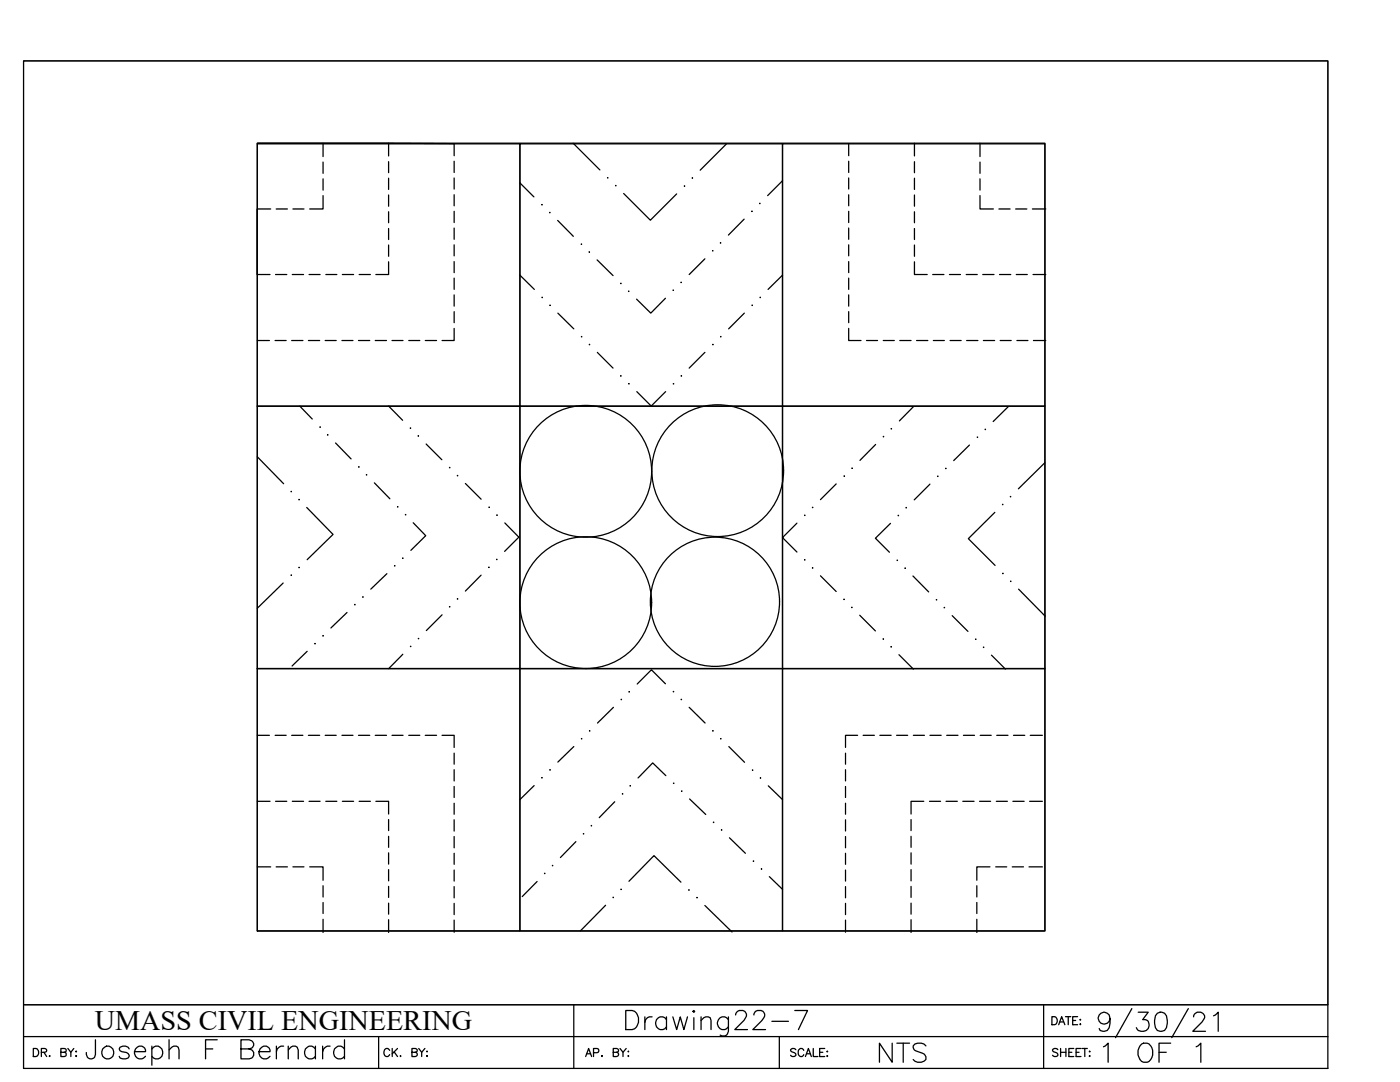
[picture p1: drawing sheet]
<svg xmlns="http://www.w3.org/2000/svg" width="279mm" height="216mm" viewBox="0 0 279 216" stroke-linecap="round" stroke-linejoin="round" font-family="sans-serif">
<defs><g id="words">
<text font-size="9.7" x="218.4" y="208.1">9/30/21</text>
<g font-size="8.8">
<text x="123.8" y="207.8">Drawing22-7</text>
<text x="16.2" y="213.8">Joseph F Bernard</text>
</g>
<g font-size="7.1">
<text x="174.6" y="213.1">NTS</text>
<text x="219.4" y="213.1">1 OF 1</text>
</g>
<text font-size="5.6" x="18.9" y="205.5">UMASS CIVIL ENGINEERING</text>
<g font-size="4.4">
<text x="157" y="212">SCALE:</text>
<text x="209.2" y="212">SHEET:</text>
</g>
</g></defs>
<!-- layer: 0 -->
<g fill="none" stroke="#000" stroke-width=".25">
<path d="M4.7 12.1h260.3v201.1h-260.3zM51.4 28.6h157.1v157.2h-157.1zM51.4 28.7h52.4v52.4h-52.4zM51.4 28.6h26.2v2.5M64.5 39v2.7h-2.7M64.5 28.6v2.6M64.5 32.3v2.3M64.5 35.7v2.2M77.6 28.6l13 .1v2.4M77.6 32.3v2.2M77.6 35.6v2.2M77.6 38.9v2.2"/>
<path d="M90.6 32.2v2.2M90.6 35.5v2.2M90.6 38.9v2.2M103.8 28.7h52.4v52.4h-52.4zM103.8 36.5l2.8 2.8M114.4 28.6l5.3 5.3M124.5 38.6l5.3 5.3 5.2-5.2M145 28.7l-5.3 5.3M156.2 28.7h52.3v52.4h-52.3zM156.2 36.1l-3 2.9M169.4 28.7v2.4M169.4 32.2v2.2"/>
<path d="M169.4 35.5v2.2M169.4 38.9v2.2M182.5 28.6v2.5M182.5 32.3v2.2M182.5 35.6v2.2M182.5 38.9v2.2M195.6 39v2.7h2.6M195.6 28.6v2.6M195.6 32.3v2.3M195.6 35.7v2.2M51.4 41.7v13.1h2.5M54 41.7h-2.6v13.1"/>
<path d="M55 54.8h2.2M55.1 41.7h2.3M58.3 54.8h2.3M58.5 41.7h2.2M61.7 54.8h2.2M65 54.8h2.2M68.3 54.8h2.3M71.7 54.8h2.2M77.6 52.2v2.6h-2.6M77.6 42.2v2.3M77.6 45.6v2.2M77.6 48.9v2.2"/>
<path d="M90.6 42.2v2.2M90.6 45.5v2.3M90.6 48.9v2.2M90.6 52.2v2.2M90.6 55.5v2.2M90.6 58.8v2.3M103.8 54.9l2.8 2.8M111.3 44l3.1 3.2M119.2 51.9l3.1 3.1M132.8 59.5l-2.9 3-2.9-2.8M140.7 51.6l-3.2 3.2M148.5 43.7l-3.1 3.2"/>
<path d="M156.2 54.9l-2.9 2.8M169.4 42.2v2.2M169.4 45.5v2.3M169.4 48.9v2.2M169.4 52.2v2.2M169.4 55.5v2.2M169.4 58.8v2.3M182.5 52.2v2.6h2.5M182.5 42.2v2.3M182.5 45.6v2.2M182.5 48.9v2.2M186.1 54.8h2.3"/>
<path d="M189.5 54.8h2.2M192.8 54.8h2.2M196.1 54.8h2.3M199.3 41.7h2.3M199.5 54.8h2.2M202.7 41.7h2.2M202.8 54.8h2.2M206 41.7h2.7M206.2 54.8h2.5M51.4 67.9h2.4M54.9 67.9h2.2M58.2 67.9h2.3"/>
<path d="M61.6 67.9h2.2M64.9 67.9h2.2M68.2 67.9h2.2M71.5 67.9h2.3M74.9 67.9h2.2M78.2 67.9h2.2M81.6 67.9h2.2M84.9 67.9h2.2M90.6 65.5v2.4h-2.4M90.6 62.2v2.2M111.3 62.5l3.2 3.1M119.2 70.3l3.1 3.1"/>
<path d="M127.1 78.1l2.9 2.9 2.8-2.9M140.7 70.3l-3.2 3.1M148.5 62.5l-3.1 3.1M169.4 65.5v2.4h2.4M169.4 62.2v2.2M172.9 67.9h2.2M176.3 67.9h2.2M179.6 67.9h2.2M182.9 67.9h2.3M186.3 67.9h2.2M189.6 67.9h2.2M192.9 67.9h2.3"/>
<path d="M196.3 67.9h2.2M199.6 67.9h2.2M202.9 67.9h2.2M206.2 67.9h2.5M51.4 81h52.4v52.4h-52.4zM51.4 91.1l5.2 5.4M59.8 81l2.5 2.6M67 88.4l3.1 3.2M74.7 96.4l3.1 3.1M77.6 81l2.7 2.9M85 88.6l3.2 3.1M92.9 96.5l3.1 3.1"/>
<path d="M103.8 81h52.4v52.4h-52.4zM156.2 81h52.3v52.4h-52.3zM166.9 96.6l-3.2 3.1M174.8 88.7l-3.2 3.2M182.3 81.1l-2.8 2.9M185.6 96.6l-3.1 3.1M193.5 88.8l-3.2 3.1M201.2 81.2l-3 2.9M208.5 92.3l-5.3 5.2M56.5 116.3l-5.1 5.1M61.2 101.3l5.3 5.3-5.2 5.1M77.2 114.5l-3.2 3.1"/>
<path d="M82.5 104.3l2.5 2.6-3 2.9M96 114.8l-3.1 3.1M100.8 104.4l2.7 2.8-2.8 2.8M159 104.4l-2.8 2.9 2.8 2.9M163.7 114.9l3.2 3.1M177.7 104.4l-3 3 2.8 2.8M182.2 114.9l3.1 3.2M198.5 102.2l-5.2 5.3 5.3 5.3M203.3 117.6l5.3 5.3M51.4 133.4h52.4v52.4h-52.4zM61.3 130l-3 2.9M69.3 122.2l-3.3 3.1"/>
<path d="M80.4 130.6l-2.8 2.8M88.2 122.7l-3.1 3.1M103.8 133.4h52.4v52.4h-52.4zM132.8 136.4l-2.8-2.8-2.8 2.9M156.2 133.4h52.3v52.4h-52.3zM171.6 122.8l3.1 3.1M179.4 130.6l2.9 2.9M190 122.9l3.2 3.1M197.9 130.7l2.8 2.8M51.4 159.9h2.5M51.4 146.7h2.4M54.9 146.7h2.2"/>
<path d="M55 159.9h2.2M58.2 146.7h2.3M58.3 159.9h2.3M61.6 146.7h2.2M61.7 159.9h2.2M64.9 146.7h2.2M65 159.9h2.2M68.2 146.7h2.2M68.3 159.9h2.3M71.5 146.7h2.3M71.7 159.9h2.2M74.9 146.7h2.2"/>
<path d="M75 159.9h2.6v2.5M78.2 146.7h2.2M81.6 146.7h2.2M84.9 146.7h2.2M88.2 146.7h2.4v2.4M90.6 150.3v2.2M90.6 153.6v2.2M90.6 156.9v2.2M106.6 156.8l-2.8 2.8M114.5 149l-3.2 3.1M122.4 141.1l-3.1 3.2M122.7 160l-3.1 3.2"/>
<path d="M132.9 154.8l-2.6-2.6-3 3M137.5 141.1l3.2 3.2M137.6 159.4l3.2 3.1M145.5 149l3.1 3.1M153.3 156.8l2.9 2.8M168.7 150.3v2.2M168.7 153.6v2.2M168.7 156.9v2.2M171.2 146.7h-2.5v2.4M172.3 146.7h2.2M175.6 146.7h2.2M178.9 146.7h2.2"/>
<path d="M182.3 146.7h2.2M184.4 159.9h-2.6v2.5M185.5 159.9h2.2M185.6 146.7h2.2M188.8 159.9h2.3M188.9 146.7h2.3M192.2 159.9h2.2M192.3 146.7h2.2M195.5 159.9h2.2M195.6 146.7h2.2M198.8 159.9h2.2M198.9 146.7h2.3"/>
<path d="M202.1 159.9h2.3M202.3 146.7h2.2M205.5 159.9h2.5M205.6 146.7h2.4M51.4 173h2.6M55.1 173h2.3M58.5 173h2.2M61.8 173h2.7v2.6M64.5 176.7v2.3M77.6 163.5v2.2M77.6 166.9v2.2M77.6 170.2v2.2"/>
<path d="M77.6 173.5v2.3M77.6 176.9v2.2M90.6 160.3v2.2M90.6 163.6v2.2M90.6 166.9v2.3M90.6 170.3v2.2M90.6 173.6v2.2M90.6 176.9v2.3M107.2 175.9l-3 3M114.9 167.9l-3.1 3.2M125.5 175.9l5-5.2 5.4 5.3M145.6 167.2l3.2 3.1"/>
<path d="M153.5 174.9l2.7 2.6M168.7 160.3v2.2M168.7 163.6v2.2M168.7 166.9v2.3M168.7 170.3v2.2M168.7 173.6v2.2M168.7 176.9v2.3M181.8 163.5v2.2M181.8 166.9v2.2M181.8 170.2v2.2M181.8 173.5v2.3M181.8 176.9v2.2"/>
<path d="M194.9 176.7v2.3M197.6 173h-2.7v2.6M198.7 173h2.2M202 173h2.3M205.4 173h2.6M64.5 180.1v2.2M64.5 183.4v2.7M77.6 180.2v2.2M77.6 183.5v2.6M90.6 180.3v2.2M90.6 183.6v2.4M120.9 180.6l-5.1 5.2"/>
<path d="M140.7 180.7l5.4 5.3M168.7 180.3v2.2M168.7 183.6v2.4M181.8 180.2v2.2M181.8 183.5v2.6M194.9 180.1v2.2M194.9 183.4v2.7M4.7 206.8h260.3M4.7 200.5h260.3M6.6 209.2h.6a.88 .88 0 0 1 .5 .8 .88 .88 0 0 1-.5 .8h-.6zM8.3 210l.8-.1 .2-.4-.4-.3h-.6v1.6M8.8 210l.5 .8"/>
<path d="M9.8 210.7h.2zM12.1 210l1.1-.2v-.4l-.4-.2h-.7v1.6h.7l.4-.1v-.6l-.4-.1M75.6 206.8v6.4M77.8 209.6a.59 .59 0 0 0-.7-.4 .59 .59 0 0 0-.5 .6v.4a.59 .59 0 0 0 .5 .6 .59 .59 0 0 0 .7-.4M78.3 209.2v1.6M78.7 209.9l.6 .9M79.3 209.2l-1 1.1M79.9 210.7v.1zM82.2 210l.9-.1 .2-.4-.4-.3h-.7v1.6h.7l.3-.1 .1-.4-.4-.3M83.6 209.2l.6 .8v.8M84.8 209.2l-.6 .8M85.2 209.8v.1z"/>
<path d="M85.2 210.7v.1zM114.5 200.5v12.7M116.9 210.8l.6-1.6 .6 1.6M117.1 210.3h.8M118.4 210.1l1-.1 .1-.2-.1-.5-1-.1v1.6M120.1 210.7h.1zM155.5 206.8v6.4M208.3 200.5v12.7M209.9 202.9a.87 .87 0 0 1 1 .4 .87 .87 0 0 1-.2 1.1l-.8 .1zM211.3 204.5l.6-1.6 .6 1.6M211.5 203.9h.8M212.6 202.9h1.1"/>
<path d="M213.2 202.9v1.6M214.1 203.6h.6M215.1 202.9h-1v1.6h1"/>
<circle cx="116.9" cy="94" r="13.1"/>
<circle cx="143.2" cy="93.9" r="13.1"/>
<circle cx="116.9" cy="120.2" r="13.1"/>
<circle cx="142.7" cy="120.1" r="12.9"/>
</g>
<g fill="#000" stroke="#000" stroke-width=".2">
<path d="M121.2 35.4l.2 .1-.1 .1zM122.9 37h.1l-.1 .1zM136.5 37.1h.2zM108.1 40.8l.1 .1zM108.1 59.4h.2zM109.6 42.4h.2zM123.8 56.6h.2zM125.4 58.1h.2zM134.3 57.9h.2zM135.8 56.3h.2zM142.2 50h.1zM150 42.2h.2z"/>
<path d="M151.6 40.6h.1zM151.6 59.4h.2zM116 67.2h.2zM117.6 68.7h.1zM125.4 76.6h.2zM134.3 76.6h.2zM135.9 75h.2l-.1 .1zM143.8 67.2h.1zM58 98.1h.2zM59.6 99.7h.2zM63.8 85.2h.2zM71.5 93.2h.2z"/>
<path d="M170 93.4h.1zM177.8 85.6h.2zM187.1 95h.1zM196.6 85.7h.1zM58.1 114.7v.2zM59.6 113.2h.2l-.1 .1zM72.3 119.1h.2zM78.7 112.9h.2l-.1 .1zM79.4 101v.2zM80.9 102.6v.2zM91.2 119.5h.2zM97.5 113.2h.2z"/>
<path d="M97.6 101.2h.1l-.1 .1zM99.1 111.6h.1zM99.1 102.8h.2zM160.5 111.7h.2zM160.5 102.8h.2zM162.1 101.3h.2zM179 111.8h.2zM180.6 113.4h.1zM180.8 101.3h.1l-.1 .1zM186.9 119.6l.1 .1-.1 .1zM200 100.7h.2zM62.9 128.4v.1z"/>
<path d="M81.9 129h.1zM89.7 121.1h.1zM123.9 139.6h.2zM125.5 138h.1zM135.9 139.6h.2zM176.2 127.5h.2l-.1 .1zM177.8 129.1h.1zM196.3 129.1v.1zM108.1 155.2h.1zM109.7 153.6h.2zM124.2 158.4h.1zM125.7 156.8h.2z"/>
<path d="M136 157.9h.1zM142.2 145.8h.2l-.1 .1zM143.8 147.4h.1zM150.1 153.7h.2zM151.7 155.2h.1zM117.9 164.8h.2zM139 179.1h.2z"/>
<circle cx="138.2" cy="35.5" r=".07"/>
<circle cx="116" cy="48.7" r=".07"/>
<circle cx="117.6" cy="50.3" r=".07"/>
<circle cx="143.8" cy="48.5" r=".07"/>
<circle cx="109.8" cy="60.9" r=".07"/>
<circle cx="123.9" cy="75" r=".07"/>
<circle cx="142.3" cy="68.7" r=".07"/>
<circle cx="150.1" cy="60.9" r=".07"/>
<circle cx="65.4" cy="86.8" r=".07"/>
<circle cx="73.1" cy="94.7" r=".07"/>
<circle cx="81.9" cy="85.4" r=".07"/>
<circle cx="83.5" cy="87" r=".07"/>
<circle cx="89.7" cy="93.3" r=".07"/>
<circle cx="91.3" cy="94.9" r=".07"/>
<circle cx="168.5" cy="95" r=".07"/>
<circle cx="176.3" cy="87.1" r=".07"/>
<circle cx="188.8" cy="93.5" r=".07"/>
<circle cx="195.1" cy="87.2" r=".07"/>
<circle cx="201.7" cy="99.1" r=".07"/>
<circle cx="80.4" cy="111.4" r=".07"/>
<circle cx="162.2" cy="113.3" r=".07"/>
<circle cx="168.4" cy="119.6" r=".07"/>
<circle cx="179.3" cy="102.9" r=".07"/>
<circle cx="200.1" cy="114.4" r=".07"/>
<circle cx="201.7" cy="116" r=".07"/>
<circle cx="64.5" cy="126.9" r=".07"/>
<circle cx="70.8" cy="120.6" r=".07"/>
<circle cx="83.5" cy="127.4" r=".07"/>
<circle cx="134.4" cy="138" r=".07"/>
<circle cx="170" cy="121.2" r=".07"/>
<circle cx="188.5" cy="121.2" r=".07"/>
<circle cx="194.7" cy="127.5" r=".07"/>
<circle cx="116.1" cy="147.4" r=".07"/>
<circle cx="117.7" cy="145.8" r=".07"/>
<circle cx="134.4" cy="156.3" r=".07"/>
<circle cx="108.7" cy="174.3" r=".07"/>
<circle cx="110.3" cy="172.7" r=".07"/>
<circle cx="116.4" cy="166.4" r=".07"/>
<circle cx="122.4" cy="179.1" r=".07"/>
<circle cx="123.9" cy="177.5" r=".07"/>
<circle cx="137.5" cy="177.6" r=".07"/>
<circle cx="142.4" cy="164.1" r=".07"/>
<circle cx="144" cy="165.6" r=".07"/>
<circle cx="150.4" cy="171.8" r=".07"/>
<circle cx="152" cy="173.4" r=".07"/>
</g>
<path d="M4.7 12.1h260.3v188.4h-260.3z" fill="none" stroke="#000" stroke-width=".2"/>
<use href="#words"/>
</svg>
